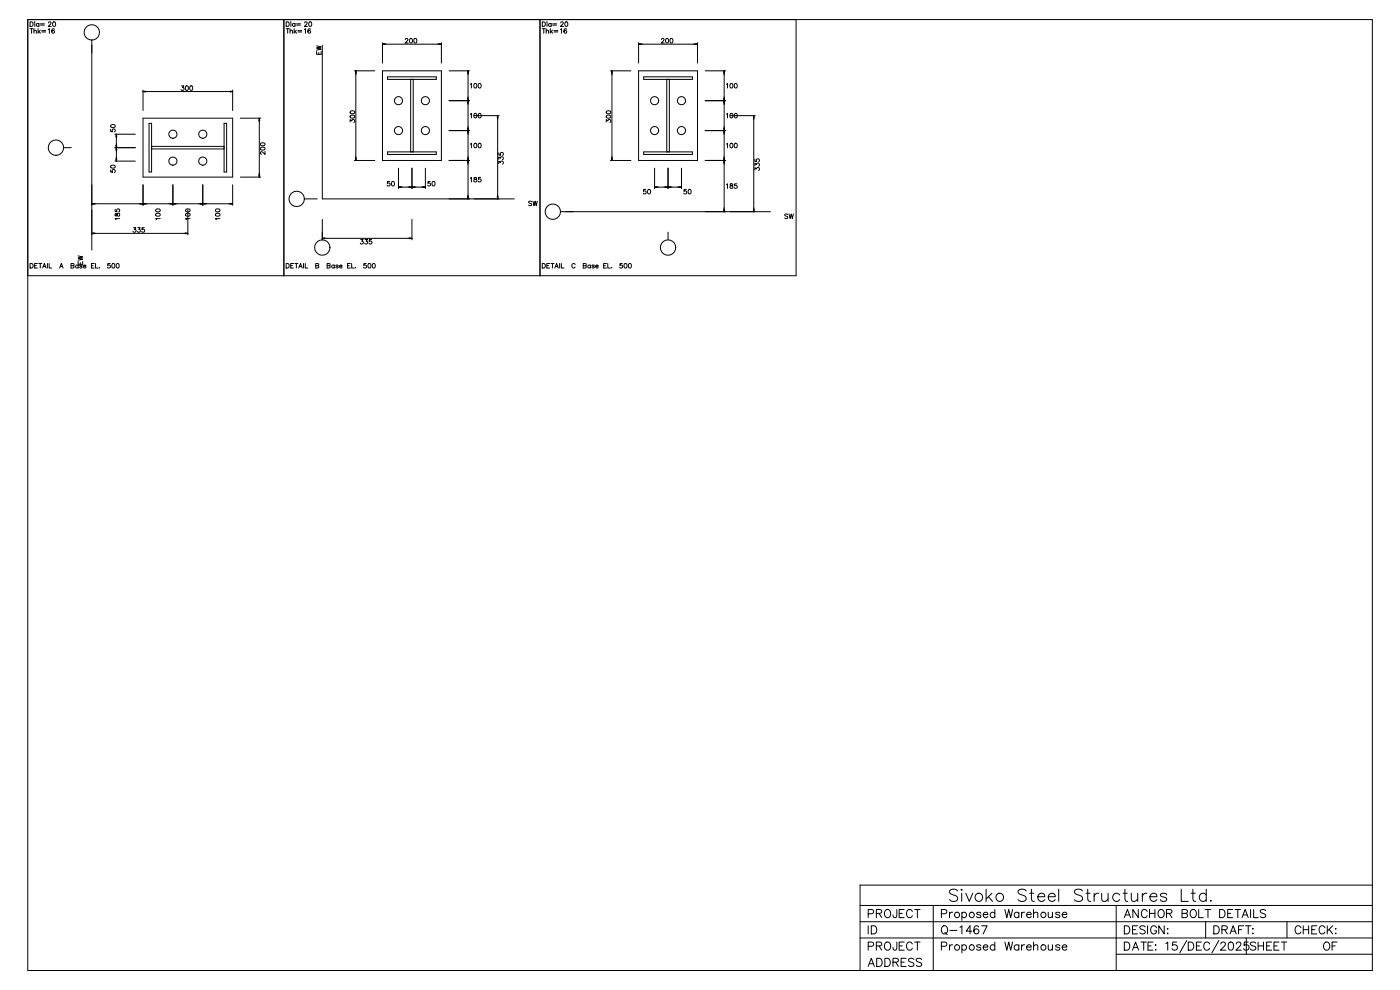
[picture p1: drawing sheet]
<svg xmlns="http://www.w3.org/2000/svg" width="420mm" height="297mm" viewBox="0 0 420 297" stroke-linecap="round" stroke-linejoin="round" font-family="sans-serif">
<g fill="none" stroke="#000" stroke-width=".3">
<path d="M8.3 5.9h403.3v285.1h-403.3zM9 6.6h.5a.73 .73 0 0 1 .4 .6 .73 .73 0 0 1-.4 .7h-.5zM9 8.6h.9M9.5 8.6v1.4M10.2 9.3l.3-.2h.3l.1 .9M10.2 8.6v1.4M10.4 6.6h.1M10.4 7v.9M11.4 8.6v1.4M11.7 7.2a.44 .44 0 0 0-.7-.1 .44 .44 0 0 0 0 .7 .44 .44 0 0 0 .7-.1M11.7 9.5l.4 .5M11.7 7v.9"/>
<path d="M12.1 9.1l-.7 .6M12.1 7.1h1.2M12.1 7.5h1.2M12.5 9.2h1.2M12.5 9.6h1.2M14.5 8.9l.3-.3v1.4M14.5 6.9l.3-.3 .5 .2-.8 1.1h.9M16 6.6a.63 .63 0 0 1 .7 .6 .63 .63 0 0 1-.7 .7l-.2-.6zM16.3 8.8l-.1-.1a.62 .62 0 0 0-.7 .6 .62 .62 0 0 0 .7 .6 .42 .42 0 0 0 0-.7 .42 .42 0 0 0-.7 .3M27.5 12v63M85.1 5.9v76.8M85.8 6.6h.5a.73 .73 0 0 1 .4 .6 .73 .73 0 0 1-.4 .7h-.5z"/>
<path d="M85.8 8.6h.9M86.3 8.6v1.4M87 9.3l.3-.2h.3l.1 .9M87 8.6v1.4M87.2 6.6h.1M87.2 7v.9M88.2 8.6v1.4M88.5 7.2a.44 .44 0 0 0-.7-.1 .44 .44 0 0 0 0 .7 .44 .44 0 0 0 .7-.1M88.5 9.5l.4 .5M88.5 7v.9M88.9 9.1l-.7 .6M88.9 7.1h1.2"/>
<path d="M88.9 7.5h1.2M89.3 9.2h1.2M89.3 9.6h1.2M91.3 8.9l.3-.3v1.4M91.3 6.9l.3-.3 .5 .2-.8 1.1h.9M92.8 6.6a.63 .63 0 0 1 .7 .6 .63 .63 0 0 1-.7 .7l-.2-.6zM93.1 8.8l-.1-.1a.62 .62 0 0 0-.7 .6 .62 .62 0 0 0 .7 .6 .42 .42 0 0 0 0-.7 .42 .42 0 0 0-.7 .3M94.9 15.4v.9h1.4v-.9M94.9 13.7l1.4 .4-1.4 .3 1.4 .3-1.4 .3M95.6 15.8v.5M96.7 13.6v46h57.6M114.7 12.8v6.1"/>
<path d="M114.7 13.2l.7-.1v.3zM114.7 13.2h17.7M121.6 11.9l.2-.4 .5 .3-.8 1.1h.9M123 11.6a.63 .63 0 0 1 .7 .6 .63 .63 0 0 1-.7 .6l-.2-.5zM124.3 11.6a.63 .63 0 0 1 .7 .6 .63 .63 0 0 1-.7 .6l-.2-.5zM131.7 13.1l.7 .1-.7 .2zM132.4 12.8v6.1M161.9 5.9v76.8M162.6 6.6h.5a.73 .73 0 0 1 .5 .6 .73 .73 0 0 1-.5 .7h-.5zM162.6 8.6h.9M163.1 8.6v1.4M163.8 9.3l.3-.2h.3l.1 .9"/>
<path d="M163.8 8.6v1.4M164 6.6h.1M164.1 7v.9M165 8.6v1.4M165.3 7.2a.44 .44 0 0 0-.7-.1 .44 .44 0 0 0 0 .7 .44 .44 0 0 0 .7-.1M165.3 9.5l.4 .5M165.3 7v.9M165.7 9.1l-.7 .6M165.7 7.1h1.2M165.7 7.5h1.2M166.1 9.2h1.2M166.1 9.6h1.2"/>
<path d="M168.1 8.9l.3-.3v1.4M168.1 6.9l.3-.3 .5 .2-.8 1.1h.9M169.6 6.6a.63 .63 0 0 1 .7 .6 .63 .63 0 0 1-.7 .7l-.2-.6zM169.9 8.8l-.1-.1a.62 .62 0 0 0-.7 .6 .62 .62 0 0 0 .7 .6 .42 .42 0 0 0 0-.7 .42 .42 0 0 0-.7 .3M191.5 13.2h17.7M191.5 12.8v6.1M191.5 13.2l.7-.1v.3zM198.4 11.9l.2-.4 .5 .3-.8 1.1h.9M199.8 11.6a.63 .63 0 0 1 .7 .6 .63 .63 0 0 1-.7 .6l-.2-.5zM201.1 11.6a.63 .63 0 0 1 .7 .6 .63 .63 0 0 1-.7 .6l-.2-.5zM208.5 13.1l.7 .1-.7 .2zM209.2 12.8v6.1"/>
<path d="M238.7 5.9v76.8h-230.4M33.2 38.8v.6l.6 .1a.48 .48 0 0 1 0-.7 .48 .48 0 0 1 .7 .1 .48 .48 0 0 1-.2 .7M33.3 37.5a.68 .68 0 0 1 .8-.2 .68 .68 0 0 1 .4 .8 .68 .68 0 0 1-.8 .2 .68 .68 0 0 1-.4-.8zM42.9 27v6.1M42.9 35.4h26.9v17.7h-26.9zM42.9 27.5l.7-.2v.3zM42.9 27.5h26.9M44.7 37h.8v14.6h-.8zM54.4 25.7h.7l-.4 .6a.45 .45 0 0 1 .4 .7 .45 .45 0 0 1-.8-.2M55.8 25.8a.63 .63 0 0 1 .7 .6 .63 .63 0 0 1-.7 .6l-.2-.5zM57.1 25.8a.63 .63 0 0 1 .7 .6 .63 .63 0 0 1-.7 .6l-.2-.5zM67.2 37h.8v14.6h-.8z"/>
<path d="M69.1 27.3l.7 .2-.7 .1zM69.8 27v6.1M72.1 35.4h6.1M77.8 35.4v17.7M77.8 35.4l.1 .7h-.2zM105 36.6v-.7l.5 .4a.45 .45 0 0 1 .8-.4 .45 .45 0 0 1-.2 .8M105.1 34.7a.68 .68 0 0 1 .8-.3 .68 .68 0 0 1 .4 .8 .68 .68 0 0 1-.8 .3 .68 .68 0 0 1-.4-.8zM105.1 33.4a.68 .68 0 0 1 .8-.3 .68 .68 0 0 1 .4 .8 .68 .68 0 0 1-.8 .3 .68 .68 0 0 1-.4-.8zM106.3 21.2h6.1M106.7 21.2v26.9M106.7 21.2l.1 .7h-.2zM114.7 21.2h17.7v26.9h-17.7z"/>
<path d="M116.2 23h14.6v.8h-14.6zM123.2 23.8v21.7M123.9 23.8v21.7M134.7 21.2h6.1M134.7 39.2h6.1M134.7 30.2h6.1M140.2 38.5l.3 1.3h-.3l.3-1.3zM140.2 29.5l.3 1.4h-.3l.3-1.4zM140.4 21.2l.1 .7h-.3zM140.4 21.2v38.4M141 34.3l.4-.3v1.4M141 25.3l.4-.3v1.4"/>
<path d="M142.2 34.7h7.5M142.3 34.1a.63 .63 0 0 1 .7 .6 .63 .63 0 0 1-.7 .6l-.2-.5zM142.3 25.1a.63 .63 0 0 1 .7 .6 .63 .63 0 0 1-.7 .6l-.2-.5zM143.6 34.1a.63 .63 0 0 1 .7 .6 .63 .63 0 0 1-.7 .6l-.2-.5zM143.6 25.1a.63 .63 0 0 1 .7 .6 .63 .63 0 0 1-.7 .6l-.2-.5zM149.2 34.7v24.9M149.2 34.7l.2 .7h-.3zM181.8 36.6v-.7l.5 .4a.45 .45 0 0 1 .8-.4 .45 .45 0 0 1-.2 .8M181.9 34.7a.68 .68 0 0 1 .8-.3 .68 .68 0 0 1 .4 .8 .68 .68 0 0 1-.8 .3 .68 .68 0 0 1-.4-.8zM181.9 33.4a.68 .68 0 0 1 .8-.3 .68 .68 0 0 1 .4 .8 .68 .68 0 0 1-.8 .3 .68 .68 0 0 1-.4-.8zM183.1 21.2h6.1M183.5 21.2l.1 .7h-.2z"/>
<path d="M183.5 21.2v26.9M191.5 21.2h17.7v26.9h-17.7zM193 23h14.6v.8h-14.6zM200 23.8v21.7M200.7 23.8v21.7M211.5 21.2h6.1M211.5 39.2h6.1M211.5 30.2h6.1M217.1 38.5h.2l-.2 1.3h.2zM217.1 29.5h.2l-.2 1.4h.2zM217.2 21.2l.1 .7h-.2zM217.2 21.2v42.3"/>
<path d="M217.9 34.3l.3-.3v1.4M217.9 25.3l.3-.3v1.4M219 34.7h7.5M219.1 34.1a.63 .63 0 0 1 .7 .6 .63 .63 0 0 1-.7 .6l-.2-.5zM219.1 25.1a.63 .63 0 0 1 .7 .6 .63 .63 0 0 1-.7 .6l-.2-.5zM220.4 34.1a.63 .63 0 0 1 .7 .6 .63 .63 0 0 1-.7 .6l-.2-.5zM220.4 25.1a.63 .63 0 0 1 .7 .6 .63 .63 0 0 1-.7 .6l-.2-.5zM226 34.7l.2 .7h-.3zM226 34.7v28.8M19.1 44.3h2.3M33.2 50.9v.7l.6 .1a.48 .48 0 0 1 0-.8 .48 .48 0 0 1 .7 .1 .48 .48 0 0 1-.2 .7M33.3 49.7a.68 .68 0 0 1 .8-.3 .68 .68 0 0 1 .4 .8 .68 .68 0 0 1-.8 .3 .68 .68 0 0 1-.4-.8z"/>
<path d="M34.4 44.3h6.2M34.4 40.2h6.2M34.4 48.3h6.2M34.8 43.6l.2 1.4h-.2l.2-1.4zM34.8 47.6h.2l-.1 .7zM34.9 40.2v8.1M34.9 40.2l.1 .7h-.2zM42.9 55.4v6.2M45.5 43.9h21.7M45.5 44.7h21.7M51.9 55.4v6.2M60.8 55.4v6.2"/>
<path d="M69.8 55.4v6.2M72.1 53.1h6.1M77.7 52.4h.2l-.1 .7zM78.2 44.3a.68 .68 0 0 1 .8-.3 .68 .68 0 0 1 .4 .8 .68 .68 0 0 1-.8 .3 .68 .68 0 0 1-.4-.8zM78.2 43a.68 .68 0 0 1 .8-.3 .68 .68 0 0 1 .4 .8 .68 .68 0 0 1-.8 .3 .68 .68 0 0 1-.4-.8zM79.5 45.4v.9l-1.1-.8-.3 .5 .3 .3M91.3 59.6h3.8M106.3 48.1h6.1M106.6 47.4h.2l-.1 .7zM116.2 45.5h14.6v.8h-14.6zM116.9 54.4h-.7v.6a.48 .48 0 0 1 .7 0 .48 .48 0 0 1-.1 .7 .48 .48 0 0 1-.7-.2M117.6 54.5a.63 .63 0 0 1 .7 .6 .63 .63 0 0 1-.7 .6l-.2-.5z"/>
<path d="M119.5 56.1l.7-.1v.2zM119.5 56.1h8.1M119.5 50.4v6.2M122.9 56v.2l1.3-.2v.2zM123.5 50.4v6.2M126.9 56l.7 .1-.7 .1zM127.6 50.4v6.2M129 54.4h-.6l-.1 .6a.48 .48 0 0 1 .7 0 .48 .48 0 0 1 0 .7 .48 .48 0 0 1-.7-.2M129.7 54.5a.63 .63 0 0 1 .8 .6 .63 .63 0 0 1-.8 .6l-.1-.5zM134.7 48.1h6.1M140.2 47.4h.3l-.3 1.4h.3zM140.2 59h.3l-.1 .6z"/>
<path d="M141 43.2l.4-.2v1.3M141 53.5l.4-.3v1.4M142.2 53.3v.3l.8 .5a.46 .46 0 0 1-.5 .5 .46 .46 0 0 1-.4-.5l.8-.6v-.2zM142.3 43a.63 .63 0 0 1 .7 .6 .63 .63 0 0 1-.7 .7l-.2-.6zM143.6 43a.63 .63 0 0 1 .7 .6 .63 .63 0 0 1-.7 .7l-.2-.6zM144.2 53.2h-.7v.6a.48 .48 0 0 1 .7 0 .48 .48 0 0 1-.1 .7 .48 .48 0 0 1-.7-.2M149.1 59h.3l-.2 .6zM149.6 49.1v-.7l.5 .3a.45 .45 0 0 1 .7-.3 .45 .45 0 0 1-.1 .8M149.6 47.8v-.7l.5 .3a.45 .45 0 0 1 .7-.3 .45 .45 0 0 1-.1 .8M149.6 45.8v.7h.6a.48 .48 0 0 1 0-.7 .48 .48 0 0 1 .7 .1 .48 .48 0 0 1-.2 .7M183.1 48.1h6.1M183.4 47.4h.2l-.1 .7z"/>
<path d="M193 45.5h14.6v.8h-14.6zM193.7 56.8h-.7v.6a.48 .48 0 0 1 .7 0 .48 .48 0 0 1-.1 .7 .48 .48 0 0 1-.7-.2M194.4 56.9a.63 .63 0 0 1 .7 .6 .63 .63 0 0 1-.7 .6l-.2-.5zM196.3 56.1h8.1M196.3 56.1l.7-.1v.2zM196.3 50.4v6.2M199.7 56l1.3 .2v-.2l-1.3 .2zM200.3 50.4v6.2M203.7 56l.7 .1-.7 .1zM204.4 50.4v6.2M205.8 56.8h-.6l-.1 .6a.48 .48 0 0 1 .8 0 .48 .48 0 0 1-.1 .7 .48 .48 0 0 1-.7-.2M206.6 56.9a.63 .63 0 0 1 .7 .6 .63 .63 0 0 1-.7 .6l-.2-.5z"/>
<path d="M211.5 48.1h6.1M217.1 47.4h.2l-.2 1.4h.2zM217.9 43.2l.3-.2v1.3M217.9 55.4l.3-.3v1.4M219 55.2v.4l.8 .4a.46 .46 0 0 1-.5 .5 .46 .46 0 0 1-.4-.5l.8-.6v-.2zM219.1 43a.63 .63 0 0 1 .7 .6 .63 .63 0 0 1-.7 .7l-.2-.6zM220.4 43a.63 .63 0 0 1 .7 .6 .63 .63 0 0 1-.7 .7l-.2-.6zM221 55.1h-.7v.6a.48 .48 0 0 1 .7 0 .48 .48 0 0 1-.1 .7 .48 .48 0 0 1-.7-.2M226.4 51v-.7l.5 .4a.45 .45 0 0 1 .7-.4 .45 .45 0 0 1-.1 .8M226.4 49.7v-.7l.5 .4a.45 .45 0 0 1 .7-.4 .45 .45 0 0 1-.1 .8M226.4 47.7v.7l.6 .1a.48 .48 0 0 1 0-.8 .48 .48 0 0 1 .7 .1 .48 .48 0 0 1-.2 .7M9 79h.5a.73 .73 0 0 1 .4 .7 .73 .73 0 0 1-.4 .7h-.5z"/>
<path d="M10.4 79.7h.5M11.2 79h-.8v1.4h.8M11.6 79h.9M12.1 79v1.4M13 79.9h.6M14.2 79v1.4M14.7 79v1.4h.8M18.1 79.9h.6M21.3 79.7l.8 .1 .1 .3-.3 .3h-.6v-1.4l.8 .1v.4l-.2 .2M23.4 78.4v.9h1.4v-.9M23.4 76.7l1.4 .4-1.4 .3 1.4 .3-1.4 .3M23.4 79.7a.44 .44 0 0 0-.6-.1 .44 .44 0 0 0 0 .6 .44 .44 0 0 0 .6 0"/>
<path d="M23.4 79.5v.9M24.1 78.7v.6M24.6 79.7l-.6-.2v.3l.6 .4-.2 .2-.5-.2M25 79.9h.8a.44 .44 0 0 0-.5-.4 .44 .44 0 0 0-.4 .4 .44 .44 0 0 0 .4 .5l.5-.2M27.4 79.7h.5M27.5 61.1h42.3M27.5 70l.7-.1v.2zM27.5 61.1l.7-.1v.2zM27.5 70h28.8M28.3 79h-.9v1.4h.9M28.7 79v1.4h.7M33 79h-.6l-.1 .6a.48 .48 0 0 1 .7 0 .48 .48 0 0 1-.1 .7 .48 .48 0 0 1-.7-.2"/>
<path d="M33.7 79.1a.63 .63 0 0 1 .7 .6 .63 .63 0 0 1-.7 .6l-.2-.5zM34.5 62.8v.6l.6 .1a.48 .48 0 0 1 0-.8 .48 .48 0 0 1 .7 .1 .48 .48 0 0 1-.2 .7M34.6 64.1v.6l.3 .1 .5-.9a.46 .46 0 0 1 .5 .5 .46 .46 0 0 1-.5 .4l-.4-.7zM35 79.1a.63 .63 0 0 1 .7 .6 .63 .63 0 0 1-.7 .6l-.2-.5zM35.9 65.6h-1.4l.3 .3M40 68.3h.7l-.4 .5a.45 .45 0 0 1 .4 .7 .45 .45 0 0 1-.8-.1M41.3 68.3h.7l-.4 .5a.45 .45 0 0 1 .4 .7 .45 .45 0 0 1-.8-.1M42.2 61v.2l1.4-.2v.2zM43.3 68.3h-.7v.6a.48 .48 0 0 1 .7-.1 .48 .48 0 0 1-.1 .8 .48 .48 0 0 1-.7-.2M46.8 64.1a.68 .68 0 0 1 .8-.2 .68 .68 0 0 1 .4 .7 .68 .68 0 0 1-.9 .3 .68 .68 0 0 1-.3-.8zM46.8 62.8a.68 .68 0 0 1 .8-.2 .68 .68 0 0 1 .4 .7 .68 .68 0 0 1-.9 .3 .68 .68 0 0 1-.3-.8zM48.1 65.6h-1.4l.2 .3"/>
<path d="M51.2 61l1.3 .2v-.2l-1.3 .2zM55.6 69.9l.7 .1-.7 .1zM55.7 64.1a.68 .68 0 0 1 .9-.2 .68 .68 0 0 1 .4 .7 .68 .68 0 0 1-.9 .3 .68 .68 0 0 1-.4-.8zM55.7 62.8a.68 .68 0 0 1 .9-.2 .68 .68 0 0 1 .4 .7 .68 .68 0 0 1-.9 .3 .68 .68 0 0 1-.4-.8zM56.3 62.9v7.5M57 65.6h-1.4l.3 .3M60.1 61l1.4 .2v-.2l-1.4 .2zM64.7 64.1a.68 .68 0 0 1 .8-.2 .68 .68 0 0 1 .4 .7 .68 .68 0 0 1-.8 .3 .68 .68 0 0 1-.4-.8zM64.7 62.8a.68 .68 0 0 1 .8-.2 .68 .68 0 0 1 .4 .7 .68 .68 0 0 1-.8 .3 .68 .68 0 0 1-.4-.8zM66 65.6h-1.4l.3 .3M69.1 61l.7 .1-.7 .1zM85.8 79h.5a.73 .73 0 0 1 .4 .7 .73 .73 0 0 1-.4 .7h-.5z"/>
<path d="M87.2 79.7h.5M88 79h-.8v1.4h.8M88.4 79h.9M88.9 79v1.4M89.8 79.9h.6M91 79v1.4M91.5 79v1.4h.8M94.7 79.7l.8 .1 .1 .3-.3 .3h-.6v-1.4l.8 .1 .1 .3-.3 .3M96.7 65.8v6.1M96.7 71.5l.6-.1v.2zM96.7 71.5h26.8M98.1 79.7l.9 .1v.3l-.3 .3h-.6v-1.4l.9 .1v.4l-.3 .2"/>
<path d="M100.3 79.7a.44 .44 0 0 0-.7-.1 .44 .44 0 0 0 0 .6 .44 .44 0 0 0 .7 0M100.3 79.5v.9M101.4 79.7l-.2-.2-.5 .2 .7 .3v.3l-.7-.1M101.8 79.9h.8a.44 .44 0 0 0-.5-.4 .44 .44 0 0 0-.4 .4 .44 .44 0 0 0 .4 .5l.5-.2M104.2 79.7h.5M105.1 79h-.9v1.4h.9M105.5 79v1.4h.7M108.2 71.8h.7l-.4 .5a.45 .45 0 0 1 .3 .8 .45 .45 0 0 1-.8-.2M109.5 71.8h.7l-.4 .5a.45 .45 0 0 1 .3 .8 .45 .45 0 0 1-.7-.2M109.8 79h-.6l-.1 .6a.48 .48 0 0 1 .7 0 .48 .48 0 0 1-.1 .7 .48 .48 0 0 1-.7-.2M110.5 79.1a.63 .63 0 0 1 .8 .6 .63 .63 0 0 1-.8 .6l-.2-.5zM111.4 71.8h-.6l-.1 .6a.48 .48 0 0 1 .7 0 .48 .48 0 0 1 0 .7 .48 .48 0 0 1-.7-.2"/>
<path d="M111.8 79.1a.63 .63 0 0 1 .8 .6 .63 .63 0 0 1-.8 .6l-.2-.5zM122.9 71.4l.6 .1-.6 .1zM123.5 65.8v6.1M159.4 60.5l-.3-.2-.6 .2 .2 .3 .7 .5-.3 .4-.6-.2M159.8 60.3l.4 1.4 .3-1.4 .3 1.4 .3-1.4M162.6 79h.5a.73 .73 0 0 1 .5 .7 .73 .73 0 0 1-.5 .7h-.5zM164 79.7h.5M164.8 79h-.8v1.4h.8M165.2 79h.9M165.7 79v1.4M166.6 79.9h.6M167.8 79v1.4"/>
<path d="M168.1 63.5h63M168.3 79v1.4h.8M172.5 79.3a.5 .5 0 0 0-.6-.3 .5 .5 0 0 0-.4 .5v.4a.5 .5 0 0 0 .4 .5 .5 .5 0 0 0 .6-.4M174.9 79.7l.9 .1v.3l-.3 .3h-.6v-1.4l.9 .1v.4l-.3 .2M177.1 79.7a.44 .44 0 0 0-.7-.1 .44 .44 0 0 0 0 .6 .44 .44 0 0 0 .7 0M177.1 79.5v.9M178.2 79.7l-.6-.2v.3l.6 .4-.2 .2-.5-.2M178.6 79.9h.8a.44 .44 0 0 0-.5-.4 .44 .44 0 0 0-.4 .4 .44 .44 0 0 0 .4 .5l.5-.2M181 79.7h.6M181.9 79h-.9v1.4h.9M182.3 79v1.4h.7M186.6 79h-.6l-.1 .6a.48 .48 0 0 1 .7 0 .48 .48 0 0 1-.1 .7 .48 .48 0 0 1-.7-.2"/>
<path d="M187.3 79.1a.63 .63 0 0 1 .8 .6 .63 .63 0 0 1-.8 .6l-.2-.5zM188.6 79.1a.63 .63 0 0 1 .8 .6 .63 .63 0 0 1-.8 .6l-.2-.5zM200.3 69.6v2.3M217.1 62.8h.2l-.1 .7zM225.9 62.8h.3l-.2 .7zM236.2 64.4l-.3-.2-.6 .2 .2 .3 .7 .4-.3 .4-.6-.2M236.6 64.2l.4 1.3 .3-1.3 .3 1.3 .3-1.3M12.8 80.4l.5-1.4 .5 1.4M17.9 80.4l.5-1.4 .5 1.4M29.8 80.2l.1 .1M89.6 80.4l.5-1.4 .5 1.4M106.6 80.2l.1 .1"/>
<path d="M166.4 80.4l.5-1.4 .5 1.4M183.4 80.2l.1 .1M257.9 276.4h153.7M257.9 271.5h153.7M260.4 274h1a.64 .64 0 0 0 .6-.6 .64 .64 0 0 0-.6-.7h-1v2.5M260.4 277.6v2.4M261.3 277.6h.8a1.3 1.3 0 0 1 .9 1.2 1.3 1.3 0 0 1-.9 1.2h-.8zM262.8 273.9l1.4-.1 .2-.4-.1-.4-.5-.3h-1v2.5M263.6 273.9l.8 1.3M265.5 273.1a.9 .9 0 0 1 1-.3 .9 .9 0 0 1 .6 .9v.5a.93 .93 0 0 1-.9 1 .93 .93 0 0 1-1-1zM269 272.7l-.2 2.2-.3 .3-.5-.2-.2-.6M269.7 273.9h.9"/>
<path d="M271.2 272.7h-1.5v2.5h1.5M273.6 273.3a.9 .9 0 0 0-1-.6 .9 .9 0 0 0-.7 1v.5a.9 .9 0 0 0 .7 1 .9 .9 0 0 0 1-.6M274.3 272.7h1.6M275.1 272.7v2.5M279.9 271.5v19.5M282.3 274h1.1a.64 .64 0 0 0 .6-.6 .64 .64 0 0 0-.6-.7h-1.1v2.5M282.8 277.7a1.21 1.21 0 0 1 1.4 .8 1.21 1.21 0 0 1-.7 1.5 1.27 1.27 0 0 1-1.2-.9 1.27 1.27 0 0 1 .5-1.4zM283.4 279.6l.7 .7M284.8 273.5v1.7M284.9 279h2.1M285.7 273.5a.78 .78 0 0 0-.9 .7M287.2 267.2a1.38 1.38 0 0 0-1.3-.6 1.38 1.38 0 0 0-1.1 .9l.3 .5 1.4 .5a.89 .89 0 0 1 .7 .7 .89 .89 0 0 1-.4 .9 1.68 1.68 0 0 1-2-.3"/>
<path d="M287.9 278.1l.6-.5v2.4M288.2 266.8l.2-.2 .2 .2-.2 .2zM288.4 267.8v2.5M288.5 273.9a.78 .78 0 0 1 1.1-.1 .78 .78 0 0 1 0 1.1 .78 .78 0 0 1-1.1-.1M288.5 273.5v2.5M289.6 267.8l1.1 2.5 1-2.5M291.5 279.2h-1.8l1.2-1.6v2.4M293.5 278a.72 .72 0 0 0-1.1-.3 1.4 1.4 0 0 0 .5 2.3 .76 .76 0 0 0 .7-.7 .76 .76 0 0 0-.8-.8 .76 .76 0 0 0-.7 .7M294.2 273.9a.74 .74 0 0 0-1.3 0l.1 .2 1 .4 .2 .3a.74 .74 0 0 1-1.3 0M294.4 277.6h1.6l-1.1 2.4M294.9 274.2h1.3a.75 .75 0 0 0-1-.6 .75 .75 0 0 0-.2 1.2 .74 .74 0 0 0 1.2 0M295.7 266.6v3.7"/>
<path d="M296.4 268.9l1.2 1.4M297.5 267.8l-1.8 1.8M298.3 273.9a.78 .78 0 0 0-1.1-.1 .78 .78 0 0 0 0 1.1 .78 .78 0 0 0 1.1-.1M298.3 272.7v2.5M301.4 272.7l.5 2.5 .6-2.5 .6 2.5 .6-2.5M305.5 273.9a.78 .78 0 0 0-1.1-.1 .78 .78 0 0 0 0 1.1 .78 .78 0 0 0 1.1-.1M305.5 273.5v1.7M306.4 273.5v1.7M307.3 273.5a.78 .78 0 0 0-.9 .7M307.7 267.2a1.38 1.38 0 0 0-1.3-.6 1.38 1.38 0 0 0-1.1 .9l.4 .5 1.3 .5a.89 .89 0 0 1 .7 .7 .89 .89 0 0 1-.3 .9 1.68 1.68 0 0 1-2.1-.3M307.9 274.2h1.4a.75 .75 0 0 0-1.1-.6 .75 .75 0 0 0-.2 1.2 .74 .74 0 0 0 1.3 0M308.8 267.8h1.2"/>
<path d="M309.3 266.6v3l.2 .5 .7 .2M310 274l.5-.5 .6 .2 .1 1.5M310 272.7v2.5M311.2 268.9h2.1a1.08 1.08 0 0 0-1.2-1.1 1.08 1.08 0 0 0-.9 1.4 1.12 1.12 0 0 0 .9 1.1 1.12 1.12 0 0 0 1.2-.5M314.4 268.9h2.1a1.08 1.08 0 0 0-1.3-1.1 1.08 1.08 0 0 0-.8 1.4 1.12 1.12 0 0 0 .8 1.1 1.12 1.12 0 0 0 1.3-.5M314.4 273.5l.1 1.5 .6 .2 .5-.5M315.6 273.5v1.7M317.5 266.6v3.7M317.8 273.9a.74 .74 0 0 0-1.2 0l.1 .2 1 .4 .1 .3a.74 .74 0 0 1-1.2 0M318.5 274.2h1.4a.75 .75 0 0 0-1-.6 .75 .75 0 0 0-.2 1.2 .74 .74 0 0 0 1.2 0M324.6 267.2a1.38 1.38 0 0 0-1.3-.6 1.38 1.38 0 0 0-1.1 .9l.3 .5 1.4 .5a.89 .89 0 0 1 .7 .7 .89 .89 0 0 1-.3 .9 1.68 1.68 0 0 1-2.1-.3M325.7 267.8h1.2"/>
<path d="M326.2 266.6v3l.2 .5 .7 .2M328.1 267.8v2.5M329.5 267.8a1.18 1.18 0 0 0-1.4 1.1M330.4 267.8l.2 2.3 .8 .2 .9-.7M332.3 267.8v2.5M334.7 271.5v19.5M335.8 268.4a1.17 1.17 0 0 0-1.7-.2 1.17 1.17 0 0 0 0 1.7 1.17 1.17 0 0 0 1.7-.1M336.8 267.8h1.3M337.2 275.2l.9-2.5 .9 2.5M337.2 277.6h.8a1.3 1.3 0 0 1 .8 1.2 1.3 1.3 0 0 1-.8 1.2h-.8zM337.4 266.6v3l.1 .5 .7 .2M337.5 274.4h1.2"/>
<path d="M339.3 267.8l.1 2.3 .9 .2 .9-.7M339.6 278.8h.9M341.1 277.6h-1.5v2.4h1.5M341.2 267.8v2.5M341.4 272.7v2.5l-1.7-2.5v2.5M342.6 267.8v2.5M343.5 278a.92 .92 0 0 0-.9-.4 .92 .92 0 0 0-.8 .6l.3 .3 1.1 .5 .3 .7a1.07 1.07 0 0 1-1.7 0M344 267.8a1.18 1.18 0 0 0-1.4 1.1M344 273.3a.9 .9 0 0 0-1-.6 .9 .9 0 0 0-.7 1v.5a.9 .9 0 0 0 .7 1 .9 .9 0 0 0 1-.6M344.1 277.6v2.4M344.7 273.9h1.7M344.7 272.7v2.5"/>
<path d="M344.8 268.9h2.1a1.08 1.08 0 0 0-1.2-1.1 1.08 1.08 0 0 0-.9 1.4 1.12 1.12 0 0 0 .9 1.1 1.12 1.12 0 0 0 1.2-.5M346.4 272.7v2.5M346.8 278.2a.9 .9 0 0 0-1-.6 .9 .9 0 0 0-.7 .9v.6a.87 .87 0 0 0 .8 1 .87 .87 0 0 0 .9-1h-.6M347.5 273.1a.9 .9 0 0 1 1-.3 .9 .9 0 0 1 .6 .9v.5a.93 .93 0 0 1-.9 1 .93 .93 0 0 1-.9-1zM349.1 277.6v2.4l-1.6-2.4v2.4M349.8 273.9l1.4-.1 .3-.4-.2-.4-.4-.3h-1.1v2.5M349.9 268.4a1.11 1.11 0 0 0-1.9 0l.2 .3 1.5 .5 .2 .6a1.11 1.11 0 0 1-1.9 0M350.2 278.4v.2zM350.2 279.8v.2zM350.7 273.9l.8 1.3M354.3 266.6v3.7h2M354.5 273.9h1a.64 .64 0 0 1 .6 .6 .64 .64 0 0 1-.6 .7h-1v-2.5h1l.5 .3 .1 .4-.6 .5"/>
<path d="M357.2 273.1a.9 .9 0 0 1 1-.3 .9 .9 0 0 1 .6 .9v.5a.93 .93 0 0 1-.9 1 .93 .93 0 0 1-1-1zM357.2 267.8h1.2M357.7 266.6v3l.2 .5 .7 .2M359.5 272.7v2.5h1.4M361.5 272.7h1.6M361.6 276.4v4.9M361.7 268.4a1.17 1.17 0 0 0-1.7-.2 1.17 1.17 0 0 0 0 1.7 1.17 1.17 0 0 0 1.7-.1M361.7 266.6v3.7M362.3 272.7v2.5M363.1 269.9l-.1 .2 .1 .2 .2-.2M364 277.6h.8a1.3 1.3 0 0 1 .9 1.2 1.3 1.3 0 0 1-.9 1.2h-.8zM365.7 272.7h.9a1.3 1.3 0 0 1 .8 1.2 1.3 1.3 0 0 1-.8 1.3h-.9z"/>
<path d="M366.4 278.8l1.4-.2 .3-.3-.1-.5-.5-.2h-1.1v2.4M367.3 278.8l.8 1.2M368.2 273.9h.9M369.2 279.2h1.2M369.7 272.7h-1.5v2.5h1.5M370.4 272.7h1.6M371.2 272.7v2.5M371.4 278.8h1M372.5 275.2l.9-2.5 .9 2.5M372.8 274.4h1.2M372.9 277.6h-1.5v2.4M373.5 277.6h1.7"/>
<path d="M374.3 277.6v2.4M375 272.7v2.5M375.7 278.4v.2zM375.7 279.8v.2zM376 272.7v2.5h1.4M379.6 273.1a.92 .92 0 0 0-.9-.4 .92 .92 0 0 0-.8 .6l.3 .4 1.1 .4 .3 .7a1.07 1.07 0 0 1-1.7 0M386 276.4v4.9M390.1 278.2a.9 .9 0 0 0-1-.6 .9 .9 0 0 0-.7 .9v.6a.9 .9 0 0 0 .7 .9 .9 .9 0 0 0 1-.5M390.8 278.8h1.7M390.8 277.6v2.4M392.5 277.6v2.4M393.4 278.8h.9"/>
<path d="M394.9 277.6h-1.5v2.4h1.5M397.3 278.2a.9 .9 0 0 0-1-.6 .9 .9 0 0 0-.7 .9v.6a.9 .9 0 0 0 .7 .9 .9 .9 0 0 0 1-.5M398 277.6v2.4M398.6 278.6l1.1 1.4M399.7 277.6l-1.7 1.6M400.6 278.4v.2zM400.6 279.8v.2zM411.6 265.4h-153.7v25.6M257.9 281.3h153.7M260.4 283.8h1a.64 .64 0 0 0 .6-.7 .64 .64 0 0 0-.6-.6h-1v2.4M260.4 289.8l.9-2.4 .9 2.4M260.7 289h1.2"/>
<path d="M262.8 283.6l1.4-.1 .2-.3-.1-.5-.5-.2h-1v2.4M262.9 287.4h.8a1.3 1.3 0 0 1 .9 1.2 1.3 1.3 0 0 1-.9 1.2h-.8zM263.6 283.6l.8 1.3M265.4 287.4h.8a1.3 1.3 0 0 1 .8 1.2 1.3 1.3 0 0 1-.8 1.2h-.8zM265.7 282.6a1.21 1.21 0 0 1 1.5 .8 1.21 1.21 0 0 1-.8 1.5 1.27 1.27 0 0 1-1.2-.9 1.27 1.27 0 0 1 .5-1.4zM267.8 288.5l1.4-.1 .2-.3-.1-.5-.5-.2h-1v2.4M268.6 288.5l.8 1.3M269 282.5l-.2 2.2-.3 .2-.5-.1-.2-.7M269.7 283.6h.9M270.2 288.5h1M271.2 282.5h-1.5v2.4h1.5M271.7 287.4h-1.5v2.4h1.5"/>
<path d="M273.6 283.1a.9 .9 0 0 0-1-.6 .9 .9 0 0 0-.7 .9v.6a.9 .9 0 0 0 .7 .9 .9 .9 0 0 0 1-.6M274.1 287.7a.92 .92 0 0 0-.9-.4 .92 .92 0 0 0-.8 .6l.3 .4 1.1 .4 .3 .7a1.07 1.07 0 0 1-1.7 0M274.3 282.5h1.6M275.1 282.5v2.4M276.4 287.7a.92 .92 0 0 0-.9-.4 .92 .92 0 0 0-.7 .6l.2 .4 1.2 .4 .2 .7a1.07 1.07 0 0 1-1.6 0M282.3 283.8h1.1a.64 .64 0 0 0 .6-.7 .64 .64 0 0 0-.6-.6h-1.1v2.4M284.8 283.3v1.6M285.7 283.3a.78 .78 0 0 0-.9 .7M288.5 283.6a.78 .78 0 0 1 1.1-.1 .78 .78 0 0 1 0 1.2 .78 .78 0 0 1-1.1-.1M288.5 283.3v2.4M294.2 283.6a.74 .74 0 0 0-1.3 0l.1 .3 1 .3 .2 .4a.74 .74 0 0 1-1.3 0M294.9 284h1.3a.75 .75 0 0 0-1-.6 .75 .75 0 0 0-.2 1.2 .74 .74 0 0 0 1.2 0"/>
<path d="M298.3 283.6a.78 .78 0 0 0-1.1-.1 .78 .78 0 0 0 0 1.2 .78 .78 0 0 0 1.1-.1M298.3 282.5v2.4M301.4 282.5l.5 2.4 .6-2.4 .6 2.4 .6-2.4M305.5 283.6a.78 .78 0 0 0-1.1-.1 .78 .78 0 0 0 0 1.2 .78 .78 0 0 0 1.1-.1M305.5 283.3v1.6M306.4 283.3v1.6M307.3 283.3a.78 .78 0 0 0-.9 .7M307.9 284h1.4a.75 .75 0 0 0-1.1-.6 .75 .75 0 0 0-.2 1.2 .74 .74 0 0 0 1.3 0M310 283.8l.5-.5 .6 .1 .1 1.5M310 282.5v2.4M314.4 283.3l.1 1.5 .6 .1 .5-.4M315.6 283.3v1.6"/>
<path d="M317.8 283.6a.74 .74 0 0 0-1.2 0l.1 .3 1 .3 .1 .4a.74 .74 0 0 1-1.2 0M318.5 284h1.4a.75 .75 0 0 0-1-.6 .75 .75 0 0 0-.2 1.2 .74 .74 0 0 0 1.2 0M334.7 286.1h76.9M337.2 282.5h.8a1.3 1.3 0 0 1 .8 1.2 1.3 1.3 0 0 1-.8 1.2h-.8zM339.6 284.9l.9-2.4 1 2.4M340 284.1h1.1M342.2 282.5h1.6M343 282.5v2.4M344.3 283.6h.9M345.8 282.5h-1.5v2.4h1.5M346.5 283.4h.2zM346.5 284.8h.2z"/>
<path d="M349.6 282.9l.6-.4v2.4M352.9 282.5h-1.2l-.1 1a.86 .86 0 0 1 1.3 0 .86 .86 0 0 1-.2 1.3 .86 .86 0 0 1-1.2-.3M355.9 282l-2.1 3.7M356.4 282.5h.8a1.3 1.3 0 0 1 .8 1.2 1.3 1.3 0 0 1-.8 1.2h-.8zM358.8 283.6h.9M360.3 282.5h-1.5v2.4h1.5M362.7 283.1a.9 .9 0 0 0-1-.6 .9 .9 0 0 0-.7 .9v.6a.9 .9 0 0 0 .7 .9 .9 .9 0 0 0 1-.6M365.5 282l-2.1 3.7M366.1 283.1l.5-.6 .7 .1 .2 .3-.3 .9-1.2 1.1h1.6M368.7 282.6a.79 .79 0 0 1 1.1 .3 1.23 1.23 0 0 1-.8 2 1.56 1.56 0 0 1-.3-2.3zM368.9 280l.9-2.4 .9 2.4M370.8 283.1l.4-.6 .7 .1 .2 .3-.3 .9-1.2 1.1h1.7"/>
<path d="M373.8 281.3v4.8M374.4 282.5h-1.2l-.1 1a.86 .86 0 0 1 1.3 0 .86 .86 0 0 1-.2 1.3 .86 .86 0 0 1-1.2-.3M376.6 282.8a.92 .92 0 0 0-.9-.4 .92 .92 0 0 0-.7 .7l.2 .3 1.2 .5 .2 .7a1.07 1.07 0 0 1-1.6 0M377.3 283.6h1.6M377.3 282.5v2.4M378.9 282.5v2.4M379.9 283.6h.9M381.4 282.5h-1.5v2.4h1.5M382.1 283.6h.9M383.6 282.5h-1.5v2.4h1.5M384.3 282.5h1.6M385.1 282.5v2.4"/>
<path d="M397.4 282.6a1.21 1.21 0 0 1 1.4 .8 1.21 1.21 0 0 1-.7 1.5 1.27 1.27 0 0 1-1.2-.9 1.27 1.27 0 0 1 .5-1.4zM399.5 283.6h.9M401 282.5h-1.5v2.4"/>
<circle cx="27.5" cy="9.7" r="2.3"/>
<circle cx="119.5" cy="39.2" r="1.23"/>
<circle cx="119.5" cy="30.2" r="1.23"/>
<circle cx="127.6" cy="30.2" r="1.23"/>
<circle cx="127.6" cy="39.2" r="1.23"/>
<circle cx="196.3" cy="39.2" r="1.23"/>
<circle cx="196.3" cy="30.2" r="1.23"/>
<circle cx="204.4" cy="39.2" r="1.23"/>
<circle cx="204.4" cy="30.2" r="1.23"/>
<circle cx="16.8" cy="44.3" r="2.3"/>
<circle cx="51.9" cy="40.2" r="1.23"/>
<circle cx="51.9" cy="48.3" r="1.23"/>
<circle cx="60.8" cy="40.2" r="1.23"/>
<circle cx="60.8" cy="48.3" r="1.23"/>
<circle cx="89" cy="59.6" r="2.3"/>
<circle cx="96.7" cy="74.2" r="2.3"/>
<circle cx="165.8" cy="63.5" r="2.3"/>
<circle cx="200.3" cy="74.2" r="2.3"/>
<circle cx="287" cy="274.3" r=".81"/>
<circle cx="291.4" cy="274.3" r=".81"/>
<circle cx="293.5" cy="269" r="1.21"/>
<circle cx="299.8" cy="269" r="1.21"/>
<circle cx="312.9" cy="274.3" r=".81"/>
<circle cx="287" cy="284.1" r=".81"/>
<circle cx="291.4" cy="284.1" r=".81"/>
<circle cx="312.9" cy="284.1" r=".81"/>
</g>
</svg>
